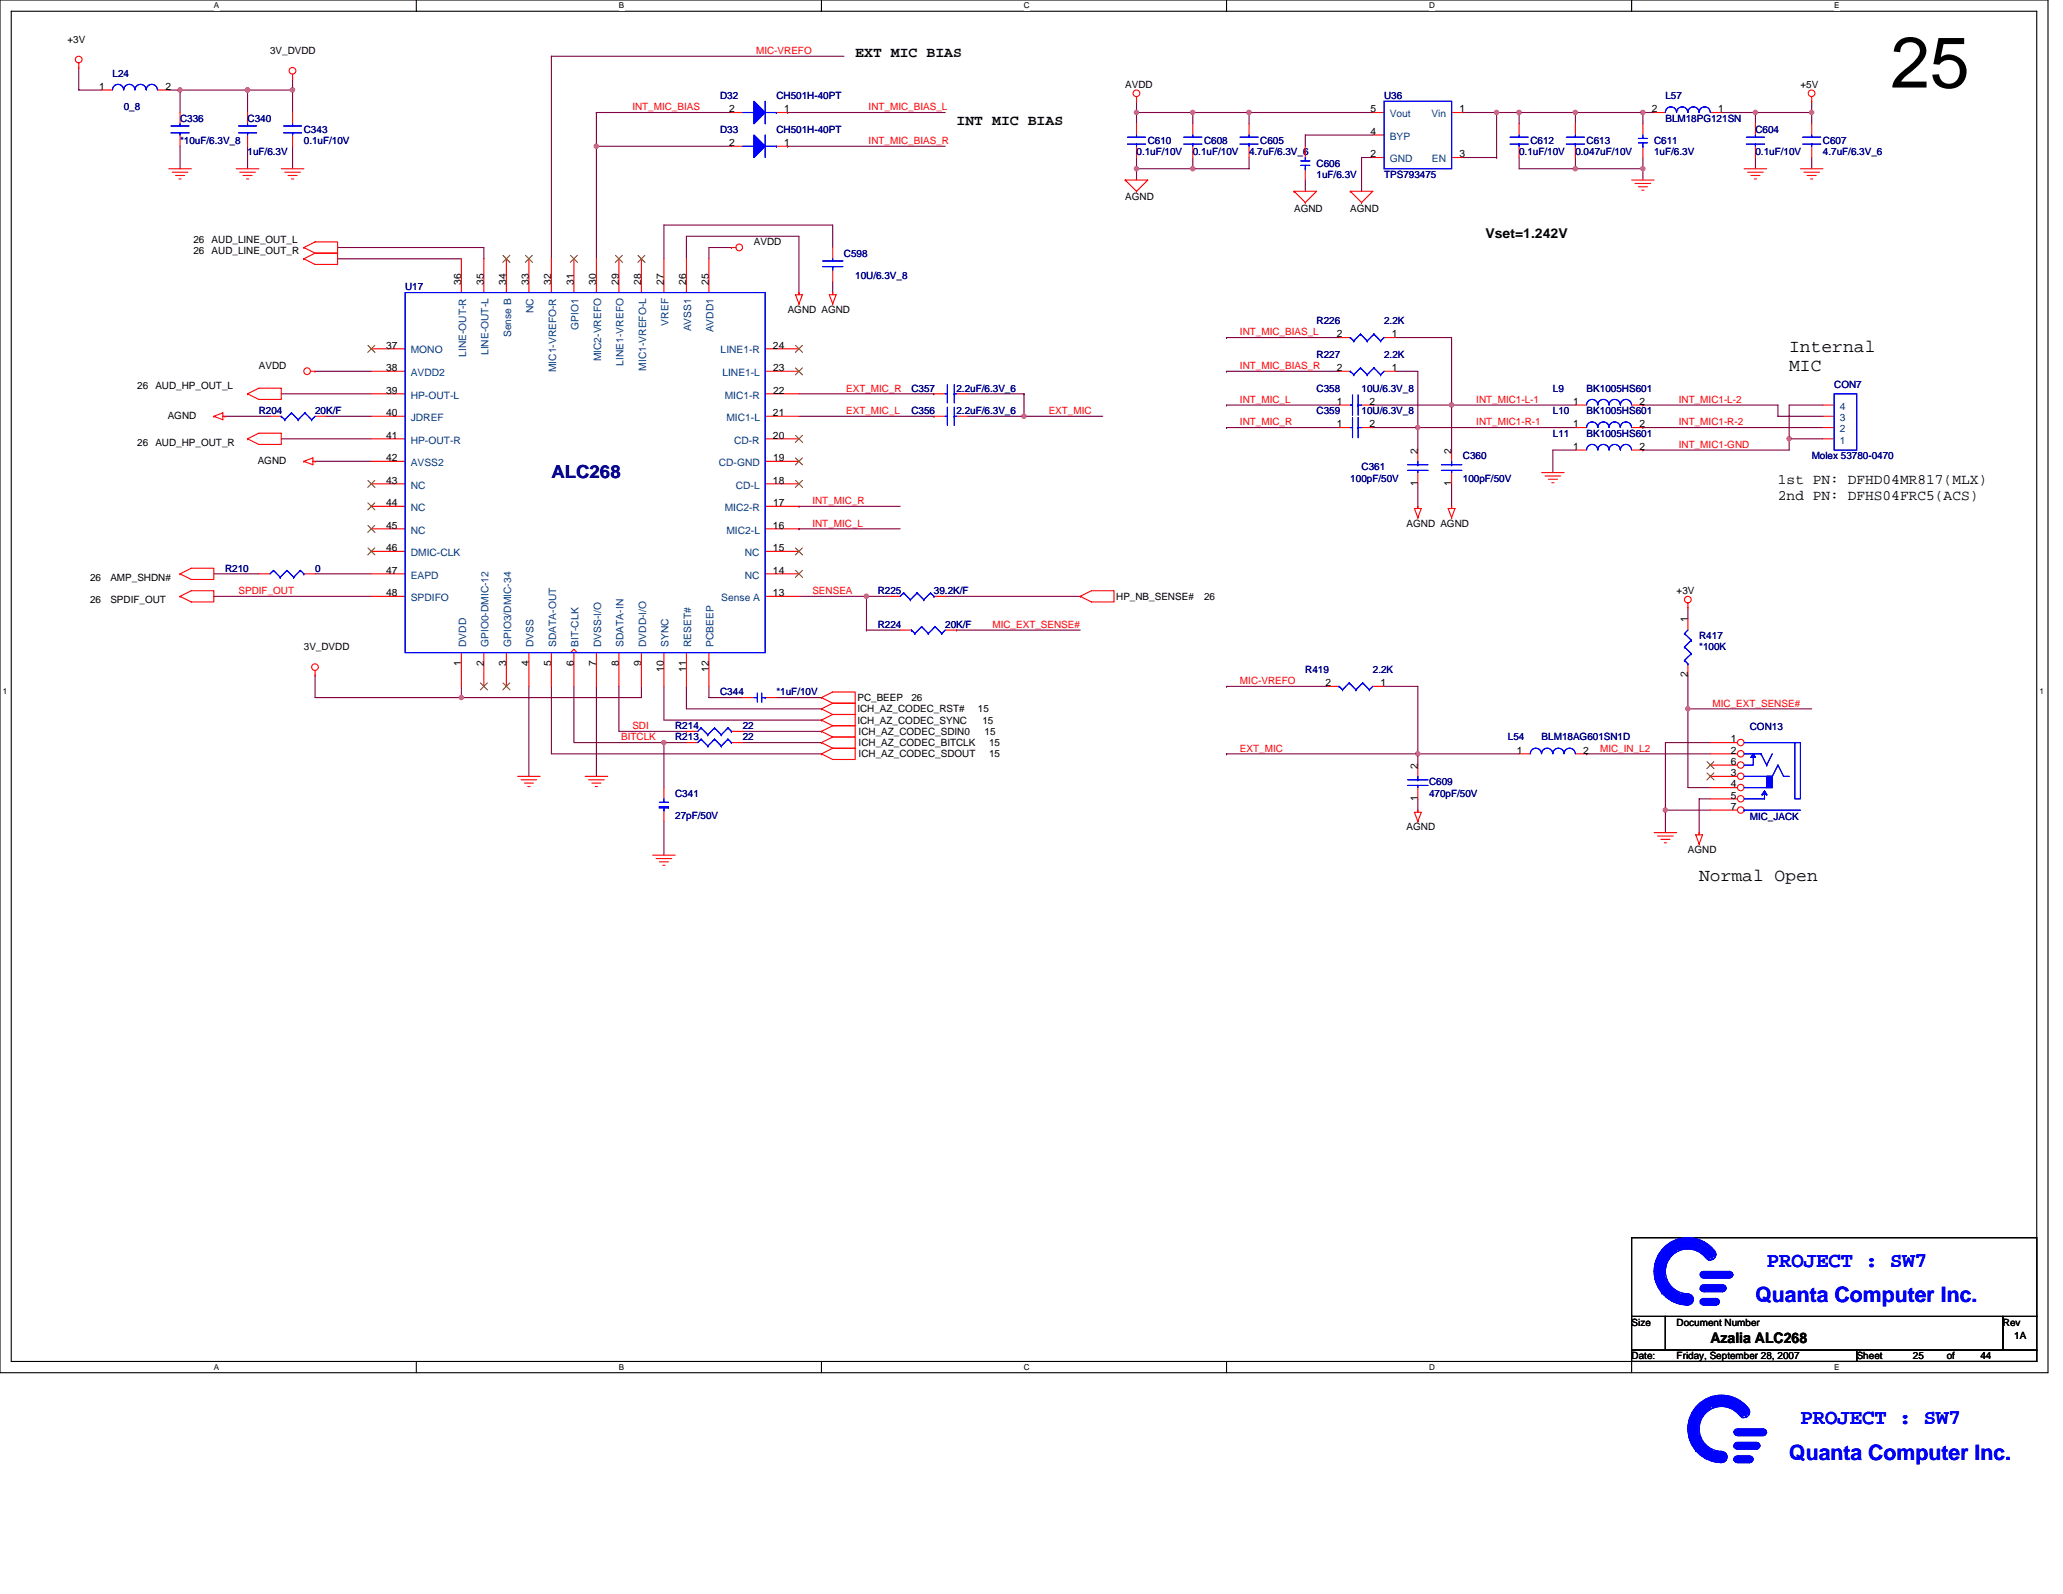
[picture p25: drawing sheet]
<svg xmlns="http://www.w3.org/2000/svg" width="279mm" height="216mm" viewBox="0 0 279 216" stroke-linecap="round" stroke-linejoin="round" font-family="sans-serif">
<defs><g id="words">
<text font-size="9.7" x="256" y="11.9">25</text>
<g font-size="2.9" fill="#00f">
<text x="239.3" y="171.6">PROJECT : SW7</text>
<text x="237.7" y="176.4">Quanta Computer Inc.</text>
<text x="242.3" y="197.7">Quanta Computer Inc.</text>
<text x="243.8" y="192.9">PROJECT : SW7</text>
</g>
<g font-size="2.4">
<text x="242.3" y="47.6">Internal</text>
<text x="242.3" y="50.2">MIC</text>
<text x="230.1" y="119.3">Normal Open</text>
</g>
<text font-size="2.4" fill="#000080" x="74.7" y="64.7">ALC268</text>
<g font-size="2">
<text x="115.8" y="7.7">EXT MIC BIAS</text>
<text x="129.5" y="16.9">INT MIC BIAS</text>
<text x="240.8" y="65.6">1st PN: DFHD04MR817(MLX)</text>
<text x="240.8" y="67.7">2nd PN: DFHS04FRC5(ACS)</text>
<text x="231.6" y="182">Azalia ALC268</text>
</g>
<text font-size="1.8" x="201.2" y="32.2">Vset=1.242V</text>
<g font-size="1.4">
<text x="9.1" y="5.8">+3V</text>
<text x="36.6" y="7.3">3V_DVDD</text>
<text x="152.4" y="11.9">AVDD</text>
<text x="243.8" y="11.9">+5V</text>
<text x="13.4" y="12.2">1</text>
<text x="22.4" y="12.2">2</text>
<text x="98.8" y="15.2">2</text>
<text x="106.2" y="15.2">1</text>
<text x="185.6" y="15.2">5</text>
<text x="197.7" y="15.2">1</text>
<text x="223.7" y="15.2">2</text>
<text x="232.7" y="15.2">1</text>
<text x="98.8" y="19.8">2</text>
<text x="106.2" y="19.8">1</text>
<text x="185.6" y="18.3">4</text>
<text x="185.6" y="21.3">2</text>
<text x="197.7" y="21.3">3</text>
<text x="152.4" y="27.1">AGND</text>
<text x="175.3" y="28.7">AGND</text>
<text x="182.9" y="28.7">AGND</text>
<text x="26.2" y="32.9">26</text>
<text x="26.2" y="34.5">26</text>
<text x="28.7" y="32.9">AUD_LINE_OUT_L</text>
<text x="28.7" y="34.5">AUD_LINE_OUT_R</text>
<text x="102.1" y="33.2">AVDD</text>
<text x="62.5" y="38.6" transform="rotate(-90 62.5 38.6)">36</text>
<text x="65.5" y="38.6" transform="rotate(-90 65.5 38.6)">35</text>
<text x="68.6" y="38.6" transform="rotate(-90 68.6 38.6)">34</text>
<text x="71.6" y="38.6" transform="rotate(-90 71.6 38.6)">33</text>
<text x="74.7" y="38.6" transform="rotate(-90 74.7 38.6)">32</text>
<text x="77.7" y="38.6" transform="rotate(-90 77.7 38.6)">31</text>
<text x="80.8" y="38.6" transform="rotate(-90 80.8 38.6)">30</text>
<text x="83.8" y="38.6" transform="rotate(-90 83.8 38.6)">29</text>
<text x="86.8" y="38.6" transform="rotate(-90 86.8 38.6)">28</text>
<text x="89.9" y="38.6" transform="rotate(-90 89.9 38.6)">27</text>
<text x="92.9" y="38.6" transform="rotate(-90 92.9 38.6)">26</text>
<text x="96" y="38.6" transform="rotate(-90 96 38.6)">25</text>
<text x="52.3" y="47.2">37</text>
<text x="104.7" y="47.2">24</text>
<text x="106.7" y="42.4">AGND AGND</text>
<text x="181.1" y="45.7">2</text>
<text x="188.5" y="45.7">1</text>
<text x="18.6" y="52.7">26</text>
<text x="21" y="52.7">AUD_HP_OUT_L</text>
<text x="35.1" y="50">AVDD</text>
<text x="52.3" y="50.3">38</text>
<text x="52.3" y="53.3">39</text>
<text x="104.7" y="50.3">23</text>
<text x="104.7" y="53.3">22</text>
<text x="181.1" y="50.3">2</text>
<text x="188.5" y="50.3">1</text>
<text x="22.7" y="56.7">AGND</text>
<text x="52.3" y="56.4">40</text>
<text x="52.3" y="59.4">41</text>
<text x="104.7" y="59.4">20</text>
<text x="104.7" y="56.4">21</text>
<text x="181.1" y="57.9">1</text>
<text x="181.1" y="54.8">1</text>
<text x="185.5" y="57.9">2</text>
<text x="185.5" y="54.8">2</text>
<text x="213.1" y="57.9">1</text>
<text x="213.1" y="54.8">1</text>
<text x="222" y="57.9">2</text>
<text x="222" y="54.8">2</text>
<text x="18.6" y="60.4">26</text>
<text x="21" y="60.4">AUD_HP_OUT_R</text>
<text x="34.9" y="62.8">AGND</text>
<text x="52.3" y="62.5">42</text>
<text x="52.3" y="65.5">43</text>
<text x="104.7" y="65.5">18</text>
<text x="104.7" y="62.5">19</text>
<text x="192" y="65.8" transform="rotate(-90 192 65.8)">1</text>
<text x="192" y="61.4" transform="rotate(-90 192 61.4)">2</text>
<text x="196.6" y="65.8" transform="rotate(-90 196.6 65.8)">1</text>
<text x="196.6" y="61.4" transform="rotate(-90 196.6 61.4)">2</text>
<text x="213.1" y="60.9">1</text>
<text x="222" y="60.9">2</text>
<text x="52.3" y="68.6">44</text>
<text x="52.3" y="71.6">45</text>
<text x="104.7" y="71.6">16</text>
<text x="104.7" y="68.6">17</text>
<text x="190.5" y="71.3">AGND AGND</text>
<text x="52.3" y="74.7">46</text>
<text x="52.3" y="77.7">47</text>
<text x="104.7" y="77.7">14</text>
<text x="104.7" y="74.7">15</text>
<text x="12.2" y="78.7">26</text>
<text x="12.2" y="81.7">26</text>
<text x="14.9" y="78.7">AMP_SHDN#</text>
<text x="14.9" y="81.7">SPDIF_OUT</text>
<text x="52.3" y="80.8">48</text>
<text x="104.7" y="80.8">13</text>
<text x="151.2" y="81.2">HP_NB_SENSE#</text>
<text x="163.1" y="81.2">26</text>
<text x="227.1" y="80.5">+3V</text>
<text x="41.1" y="88.1">3V_DVDD</text>
<text x="228.6" y="84.3" transform="rotate(-90 228.6 84.3)">1</text>
<text x="62.5" y="90.2" transform="rotate(-90 62.5 90.2)">1</text>
<text x="65.5" y="90.2" transform="rotate(-90 65.5 90.2)">2</text>
<text x="68.6" y="90.2" transform="rotate(-90 68.6 90.2)">3</text>
<text x="71.6" y="90.2" transform="rotate(-90 71.6 90.2)">4</text>
<text x="74.7" y="90.2" transform="rotate(-90 74.7 90.2)">5</text>
<text x="77.7" y="90.2" transform="rotate(-90 77.7 90.2)">6</text>
<text x="80.8" y="90.2" transform="rotate(-90 80.8 90.2)">7</text>
<text x="83.8" y="90.2" transform="rotate(-90 83.8 90.2)">8</text>
<text x="86.8" y="90.2" transform="rotate(-90 86.8 90.2)">9</text>
<text x="89.9" y="91" transform="rotate(-90 89.9 91)">10</text>
<text x="92.9" y="91" transform="rotate(-90 92.9 91)">11</text>
<text x="96" y="91" transform="rotate(-90 96 91)">12</text>
<text x="116.1" y="95">PC_BEEP</text>
<text x="123.4" y="95">26</text>
<text x="179.5" y="92.9">2</text>
<text x="187" y="92.9">1</text>
<text x="228.6" y="91.8" transform="rotate(-90 228.6 91.8)">2</text>
<text x="116.1" y="96.5">ICH_AZ_CODEC_RST#</text>
<text x="116.1" y="98">ICH_AZ_CODEC_SYNC</text>
<text x="116.3" y="101">ICH_AZ_CODEC_BITCLK</text>
<text x="116.3" y="99.5">ICH_AZ_CODEC_SDIN0</text>
<text x="132.4" y="96.5">15</text>
<text x="133.1" y="98">15</text>
<text x="133.3" y="99.5">15</text>
<text x="134" y="101">15</text>
<text x="234.4" y="100.6">1</text>
<text x="116.3" y="102.6">ICH_AZ_CODEC_SDOUT</text>
<text x="134" y="102.6">15</text>
<text x="192" y="104.1" transform="rotate(-90 192 104.1)">2</text>
<text x="205.4" y="102.1">1</text>
<text x="214.4" y="102.1">2</text>
<text x="234.4" y="102.1">2</text>
<text x="234.4" y="103.6">6</text>
<text x="234.4" y="105.1">3</text>
<text x="234.4" y="106.7">4</text>
<text x="190.5" y="112.5">AGND</text>
<text x="192" y="108.5" transform="rotate(-90 192 108.5)">1</text>
<text x="234.4" y="108.2">5</text>
<text x="234.4" y="109.7">7</text>
<text x="228.6" y="115.5">AGND</text>
<text x="221" y="179.5">Size</text>
<text x="227.1" y="179.5">Document Number</text>
<text x="271.3" y="179.5">Rev</text>
<text x="221" y="184.1">Date:</text>
<text x="227.1" y="184.1">Friday, September 28, 2007</text>
<text x="251.5" y="184.1">Sheet</text>
<text x="259.1" y="184.1">25</text>
<text x="263.7" y="184.1">of</text>
<text x="268.2" y="184.1">44</text>
<text x="272.8" y="181.4">1A</text>
</g>
<g font-size="1.4" fill="#000080">
<text x="15.2" y="10.4">L24</text>
<text x="16.8" y="14.9">0_8</text>
<text x="24.4" y="16.5">C336</text>
<text x="33.5" y="16.5">C340</text>
<text x="41.1" y="18">C343</text>
<text x="97.5" y="18">D33</text>
<text x="97.5" y="13.4">D32</text>
<text x="105.2" y="18">CH501H-40PT</text>
<text x="105.2" y="13.4">CH501H-40PT</text>
<text x="187.5" y="13.4">U36</text>
<text x="225.6" y="13.4">L57</text>
<text x="225.6" y="16.5">BLM18PG121SN</text>
<text x="237.7" y="18">C604</text>
<text x="24.4" y="19.5">*10uF/6.3V_8</text>
<text x="33.5" y="21">1uF/6.3V</text>
<text x="41.1" y="19.5">0.1uF/10V</text>
<text x="153.9" y="21">0.1uF/10V</text>
<text x="155.4" y="19.5">C610</text>
<text x="161.5" y="21">0.1uF/10V</text>
<text x="163.1" y="19.5">C608</text>
<text x="169.2" y="21">4.7uF/6.3V_6</text>
<text x="170.7" y="19.5">C605</text>
<text x="178.3" y="22.6">C606</text>
<text x="205.7" y="21">0.1uF/10V</text>
<text x="207.3" y="19.5">C612</text>
<text x="213.4" y="21">0.047uF/10V</text>
<text x="214.9" y="19.5">C613</text>
<text x="224" y="19.5">C611</text>
<text x="224" y="21">1uF/6.3V</text>
<text x="237.7" y="21">0.1uF/10V</text>
<text x="246.9" y="19.5">C607</text>
<text x="246.9" y="21">4.7uF/6.3V_6</text>
<text x="178.3" y="24.1">1uF/6.3V</text>
<text x="187.5" y="24.1">TPS793475</text>
<text x="114.3" y="34.8">C598</text>
<text x="54.9" y="39.3">U17</text>
<text x="115.8" y="37.8">10U/6.3V_8</text>
<text x="178.3" y="43.9">R226</text>
<text x="187.5" y="43.9">2.2K</text>
<text x="123.4" y="53">C357</text>
<text x="129.5" y="53">2.2uF/6.3V_6</text>
<text x="178.3" y="53">C358</text>
<text x="178.3" y="48.5">R227</text>
<text x="184.4" y="53">10U/6.3V_8</text>
<text x="187.5" y="48.5">2.2K</text>
<text x="210.3" y="53">L9</text>
<text x="214.9" y="53">BK1005HS601</text>
<text x="248.4" y="52.6">CON7</text>
<text x="35.1" y="56.1">R204</text>
<text x="42.7" y="56.1">20K/F</text>
<text x="123.4" y="56.1">C356</text>
<text x="129.5" y="56.1">2.2uF/6.3V_6</text>
<text x="178.3" y="56.1">C359</text>
<text x="184.4" y="56.1">10U/6.3V_8</text>
<text x="210.3" y="59.1">L11</text>
<text x="210.3" y="56.1">L10</text>
<text x="214.9" y="59.1">BK1005HS601</text>
<text x="214.9" y="56.1">BK1005HS601</text>
<text x="182.9" y="65.2">100pF/50V</text>
<text x="184.4" y="63.7">C361</text>
<text x="198.1" y="62.2">C360</text>
<text x="198.1" y="65.2">100pF/50V</text>
<text x="245.4" y="62.2">Molex 53780-0470</text>
<text x="30.5" y="77.4">R210</text>
<text x="42.7" y="77.4">0</text>
<text x="118.9" y="80.5">R225</text>
<text x="126.5" y="80.5">39.2K/F</text>
<text x="118.9" y="85">R224</text>
<text x="128" y="85">20K/F</text>
<text x="230.1" y="86.6">R417</text>
<text x="230.1" y="88.1">*100K</text>
<text x="97.5" y="94.2">C344</text>
<text x="105.2" y="94.2">*1uF/10V</text>
<text x="176.8" y="91.1">R419</text>
<text x="185.9" y="91.1">2.2K</text>
<text x="91.4" y="100.3">R213</text>
<text x="91.4" y="98.8">R214</text>
<text x="100.6" y="100.3">22</text>
<text x="100.6" y="98.8">22</text>
<text x="204.2" y="100.3">L54</text>
<text x="208.8" y="100.3">BLM18AG601SN1D</text>
<text x="237" y="98.9">CON13</text>
<text x="91.4" y="107.9">C341</text>
<text x="193.5" y="106.4">C609</text>
<text x="193.5" y="107.9">470pF/50V</text>
<text x="91.4" y="111">27pF/50V</text>
<text x="237" y="111.1">MIC_JACK</text>
</g>
<g font-size="1.4" fill="#f00">
<text x="102.4" y="7.3">MIC-VREFO</text>
<text x="85.6" y="14.9">INT_MIC_BIAS</text>
<text x="117.6" y="14.9">INT_MIC_BIAS_L</text>
<text x="117.6" y="19.5">INT_MIC_BIAS_R</text>
<text x="167.9" y="45.4">INT_MIC_BIAS_L</text>
<text x="114.6" y="53">EXT_MIC_R</text>
<text x="167.9" y="50">INT_MIC_BIAS_R</text>
<text x="114.6" y="56.1">EXT_MIC_L</text>
<text x="142" y="56.1">EXT_MIC</text>
<text x="167.9" y="54.6">INT_MIC_L</text>
<text x="167.9" y="57.6">INT_MIC_R</text>
<text x="199.9" y="57.6">INT_MIC1-R-1</text>
<text x="199.9" y="54.6">INT_MIC1-L-1</text>
<text x="227.4" y="57.6">INT_MIC1-R-2</text>
<text x="227.4" y="54.6">INT_MIC1-L-2</text>
<text x="227.4" y="60.7">INT_MIC1-GND</text>
<text x="110" y="68.3">INT_MIC_R</text>
<text x="110" y="71.3">INT_MIC_L</text>
<text x="32.3" y="80.5">SPDIF_OUT</text>
<text x="110" y="80.5">SENSEA</text>
<text x="134.4" y="85">MIC_EXT_SENSE#</text>
<text x="167.9" y="92.7">MIC-VREFO</text>
<text x="231.9" y="95.7">MIC_EXT_SENSE#</text>
<text x="84.1" y="100.3">BITCLK</text>
<text x="85.6" y="98.8">SDI</text>
<text x="167.9" y="101.8">EXT_MIC</text>
<text x="216.7" y="101.8">MIC_IN_L2</text>
</g>
<g font-size="1.4" fill="#004080">
<text x="188.2" y="15.9">Vout</text>
<text x="193.9" y="15.9">Vin</text>
<text x="188.2" y="18.9">BYP</text>
<text x="188.2" y="22">GND</text>
<text x="193.9" y="22">EN</text>
<text x="55.6" y="47.9">MONO</text>
<text x="69.2" y="45.7" transform="rotate(-90 69.2 45.7)">Sense B</text>
<text x="72.3" y="42.4" transform="rotate(-90 72.3 42.4)">NC</text>
<text x="78.4" y="44.6" transform="rotate(-90 78.4 44.6)">GPIO1</text>
<text x="90.6" y="44.1" transform="rotate(-90 90.6 44.1)">VREF</text>
<text x="93.6" y="44.9" transform="rotate(-90 93.6 44.9)">AVSS1</text>
<text x="96.6" y="45" transform="rotate(-90 96.6 45)">AVDD1</text>
<text x="97.6" y="47.9">LINE1-R</text>
<text x="55.6" y="50.9">AVDD2</text>
<text x="55.6" y="54">HP-OUT-L</text>
<text x="63.1" y="48.3" transform="rotate(-90 63.1 48.3)">LINE-OUT-R</text>
<text x="66.2" y="48.1" transform="rotate(-90 66.2 48.1)">LINE-OUT-L</text>
<text x="75.3" y="50.4" transform="rotate(-90 75.3 50.4)">MIC1-VREFO-R</text>
<text x="81.4" y="49" transform="rotate(-90 81.4 49)">MIC2-VREFO</text>
<text x="84.5" y="49.5" transform="rotate(-90 84.5 49.5)">LINE1-VREFO</text>
<text x="87.5" y="50.2" transform="rotate(-90 87.5 50.2)">MIC1-VREFO-L</text>
<text x="97.8" y="50.9">LINE1-L</text>
<text x="98.1" y="54">MIC1-R</text>
<text x="55.6" y="57">JDREF</text>
<text x="98.4" y="57">MIC1-L</text>
<text x="249.2" y="58.5">2</text>
<text x="249.2" y="57">3</text>
<text x="249.2" y="55.5">4</text>
<text x="55.6" y="60.1">HP-OUT-R</text>
<text x="55.6" y="63.1">AVSS2</text>
<text x="97.3" y="63.1">CD-GND</text>
<text x="99.4" y="60.1">CD-R</text>
<text x="249.2" y="60.1">1</text>
<text x="55.6" y="66.2">NC</text>
<text x="55.6" y="69.2">NC</text>
<text x="98.1" y="69.2">MIC2-R</text>
<text x="99.7" y="66.2">CD-L</text>
<text x="55.6" y="72.3">NC</text>
<text x="55.6" y="75.3">DMIC-CLK</text>
<text x="98.4" y="72.3">MIC2-L</text>
<text x="100.9" y="75.3">NC</text>
<text x="55.6" y="78.4">EAPD</text>
<text x="55.6" y="81.4">SPDIFO</text>
<text x="97.7" y="81.4">Sense A</text>
<text x="100.9" y="78.4">NC</text>
<text x="63.1" y="87.6" transform="rotate(-90 63.1 87.6)">DVDD</text>
<text x="66.2" y="87.6" transform="rotate(-90 66.2 87.6)">GPIO0-DMIC-12</text>
<text x="69.2" y="87.6" transform="rotate(-90 69.2 87.6)">GPIO3/DMIC-34</text>
<text x="72.3" y="87.6" transform="rotate(-90 72.3 87.6)">DVSS</text>
<text x="75.3" y="87.6" transform="rotate(-90 75.3 87.6)">SDATA-OUT</text>
<text x="78.4" y="87.6" transform="rotate(-90 78.4 87.6)">BIT-CLK</text>
<text x="81.4" y="87.6" transform="rotate(-90 81.4 87.6)">DVSS-I/O</text>
<text x="84.5" y="87.6" transform="rotate(-90 84.5 87.6)">SDATA-IN</text>
<text x="87.5" y="87.6" transform="rotate(-90 87.5 87.6)">DVDD-I/O</text>
<text x="90.6" y="87.6" transform="rotate(-90 90.6 87.6)">SYNC</text>
<text x="93.6" y="87.6" transform="rotate(-90 93.6 87.6)">RESET#</text>
<text x="96.6" y="87.6" transform="rotate(-90 96.6 87.6)">PCBEEP</text>
</g>
<g font-size="1.1">
<text x="29" y="1.1">A</text>
<text x="83.8" y="1.1">B</text>
<text x="138.7" y="1.1">C</text>
<text x="193.5" y="1.1">D</text>
<text x="248.4" y="1.1">E</text>
<text x=".4" y="94">1</text>
<text x="276.2" y="94">1</text>
<text x="29" y="185.5">A</text>
<text x="83.8" y="185.5">B</text>
<text x="138.7" y="185.5">C</text>
<text x="193.5" y="185.5">D</text>
<text x="248.4" y="185.5">E</text>
</g>
</g></defs>
<path d="M0 0h277.4v185.9h-277.4zM1.5 1.5h274.3v182.9h-274.3z" fill="none" stroke="#000" stroke-width=".15"/>
<g fill="#fff">
<path d="M29 .1h.7v1.3h-.7z"/>
<path d="M29 184.6h.7v1.2h-.7z"/>
</g>
<path d="M56.4 0v1.5M56.4 184.4v1.5" fill="none" stroke="#000" stroke-width=".15"/>
<g fill="#fff">
<path d="M83.8 .1h.7v1.3h-.7z"/>
<path d="M83.8 184.6h.7v1.2h-.7z"/>
</g>
<path d="M111.3 0v1.5M111.3 184.4v1.5" fill="none" stroke="#000" stroke-width=".15"/>
<g fill="#fff">
<path d="M138.7 .1h.8v1.3h-.8z"/>
<path d="M138.7 184.6h.8v1.2h-.8z"/>
</g>
<path d="M166.1 0v1.5M166.1 184.4v1.5" fill="none" stroke="#000" stroke-width=".15"/>
<g fill="#fff">
<path d="M193.5 .1h.8v1.3h-.8z"/>
<path d="M193.5 184.6h.8v1.2h-.8z"/>
</g>
<path d="M221 0v1.5M221 184.4v1.5" fill="none" stroke="#000" stroke-width=".15"/>
<g fill="#fff">
<path d="M248.4 .1h.7v1.3h-.7z"/>
<path d="M248.4 184.6h.7v1.2h-.7z"/>
<path d="M.4 93h.6v1.2h-.6z"/>
<path d="M276.2 93h.6v1.2h-.6z"/>
</g>
<g fill="none" stroke="#800040" stroke-width=".15">
<path d="M10.7 9.1v3.1h3M22.9 12.2h1.5M24.4 19.8v3.1M24.4 12.2h.1M24.4 12.2v3M24.4 12.2h15.2M33.5 19.8v3.1M33.5 12.2v3M33.5 12.2h.1M39.6 19.8v3.1M39.6 10.7v1.5M39.6 12.2v3"/>
<path d="M74.7 7.6h.1M74.7 7.6v27.5M74.7 7.6h39.6M80.8 19.8h.1M80.8 15.2h.1M80.8 15.2v4.6h18.3M80.8 15.2h18.3M80.8 19.8v15.3M106.7 15.2h.1M106.7 19.8h.1M106.7 15.2h21.3M106.7 19.8h21.3"/>
<path d="M153.9 15.2h.1M153.9 13.7v1.5M153.9 15.2v1.6M153.9 15.2h32M161.5 15.2v1.6M161.5 15.2h.1M169.2 15.2v1.6M169.2 15.2h.1M185.9 18.3h-9.1v1.5M198.1 15.2h4.6M202.7 15.2h3M202.7 15.2v6.1"/>
<path d="M205.7 15.2h.1M205.7 15.2v1.6M205.7 15.2h18.3M213.4 15.2v1.6M213.4 15.2h.1M222.5 15.2h.1M222.5 15.2v1.6M233.2 15.2h4.5M237.7 15.2h.1M237.7 15.2v1.6M237.7 15.2h7.7M245.4 15.2h.1"/>
<path d="M245.4 13.7v1.5M245.4 15.2v1.6M45.7 33.5h19.8v1.6M45.7 35.1h16.8M93 35.1v-3.1h15.2v7.6M99.1 33.5h-3.1v1.6M112.8 38.1v1.5M112.8 33.5v-3h-22.9v4.6M153.9 22.9v1.5M153.9 22.9h.1M153.9 21.3v1.6M153.9 22.9h7.6"/>
<path d="M161.5 21.3v1.6M169.2 21.3v1.6h-7.7M176.8 24.4v1.5M185.9 21.3h-1.5v4.6M198.1 21.3h4.6M202.7 21.3h.1M205.7 21.3v1.6h7.7M213.4 22.9h.1M213.4 21.3v1.6M213.4 22.9h9.1M222.5 22.9v1.5M222.5 21.3v1.6"/>
<path d="M237.7 21.3v1.6M245.4 21.3v1.6M30.5 56.4h6.1M38.1 59.4h12.2M38.1 53.3h12.2M42.7 50.3h7.6M44.2 56.4h6.1M108.2 53.3h18.3M108.2 56.4h18.3M126.5 53.3h.1M126.5 56.4h.1M131.1 53.3h7.6"/>
<path d="M131.1 56.4h7.6M138.7 56.4h.1M138.7 53.3h.1M138.7 56.4h10.7M138.7 53.3v3.1M166.1 50.3h.1M166.1 45.7h.1M166.1 54.9h.1M166.1 57.9h.1M166.1 50.3h15.3M166.1 45.7h15.3M166.1 57.9h15.3"/>
<path d="M166.1 54.9h15.3M185.9 57.9h6.1M185.9 54.9h10.7M189 50.3h3v7.6M189 45.7h7.6v9.2M192 57.9h.1M192 57.9v3.1M192 57.9h21.4M196.6 54.9h.1M196.6 54.9v6.1M196.6 54.9h16.8M222.5 57.9h.1"/>
<path d="M222.5 54.9h.1M222.5 54.9h18.3v1.5h6.1M222.5 57.9h24.4M242.3 59.4h.1M242.3 59.4h4.6M242.3 59.4v1.6h-19.8M246.9 54.9h-4.6v4.5M29 77.7h6.1M42.7 62.5h7.6M42.7 77.7h7.6M108.2 68.6h.1M108.2 71.6h.1"/>
<path d="M108.2 68.6h13.7M108.2 71.6h13.7M192 65.5v3.1M196.6 65.5v3.1M213.4 61h-3.1v3M222.5 61h.1M29 80.8h.1M29 80.8h21.3M42.7 91.4v3.1h19.8M62.5 93v1.5M62.5 94.5h.1M71.6 93v12.2"/>
<path d="M74.7 93v9.1h36.6M77.7 93v7.6h12.2M80.8 93v12.2M83.8 93v6.1h9.2M86.9 93v1.5h-24.4M89.9 93v4.5h21.4M93 93v3h18.3M93 99.1h.1M96 93v1.5h4.6M100.6 99.1h10.7M105.2 94.5h6.1M108.2 80.8h9.1"/>
<path d="M117.3 80.8h.1M117.3 85.3h.1M117.3 85.3h4.6M117.3 80.8h3.1M117.3 80.8v4.5M128 80.8h18.3M129.5 85.3h.1M129.5 85.3h16.8M166.1 93h.1M166.1 93h13.7M187.5 93h4.5v9.1M228.6 82.3v1.5"/>
<path d="M228.6 91.4v4.6M228.6 96v10.7h3M228.6 96h.1M228.6 96h16.8M89.9 100.6h.1M89.9 111.3v4.5M89.9 100.6h3.1M89.9 100.6v6.1M100.6 100.6h10.7M166.1 102.1h.1M166.1 102.1h39.6M192 102.1h.1"/>
<path d="M192 108.2v1.5M192 102.1v1.5M214.9 102.1h.1M214.9 102.1h16.7M225.6 109.7h.1M225.6 109.7v3.1M225.6 109.7h6M231.6 100.6h-6v9.1M231.6 108.2h-1.5v4.6"/>
</g>
<g fill="#f0f" stroke="#f0f" stroke-width=".15">
<circle cx="222.5" cy="15.2" r=".29"/>
<circle cx="205.7" cy="15.2" r=".29"/>
<circle cx="245.4" cy="15.2" r=".29"/>
<circle cx="237.7" cy="15.2" r=".29"/>
<circle cx="153.9" cy="15.2" r=".29"/>
<circle cx="39.6" cy="12.2" r=".29"/>
<circle cx="33.5" cy="12.2" r=".29"/>
<circle cx="24.4" cy="12.2" r=".29"/>
<circle cx="222.5" cy="22.8" r=".29"/>
<circle cx="213.3" cy="22.8" r=".29"/>
<circle cx="62.5" cy="94.5" r=".29"/>
<circle cx="161.5" cy="22.8" r=".29"/>
<circle cx="153.9" cy="22.8" r=".29"/>
<circle cx="80.8" cy="19.8" r=".29"/>
<circle cx="161.5" cy="15.2" r=".29"/>
<circle cx="192" cy="57.9" r=".29"/>
<circle cx="196.6" cy="54.9" r=".29"/>
<circle cx="242.3" cy="59.4" r=".29"/>
<circle cx="192" cy="102.1" r=".29"/>
<circle cx="89.9" cy="100.6" r=".29"/>
<circle cx="117.3" cy="80.8" r=".29"/>
<circle cx="138.7" cy="56.4" r=".29"/>
<circle cx="213.3" cy="15.2" r=".29"/>
<circle cx="202.7" cy="15.2" r=".29"/>
<circle cx="169.2" cy="15.2" r=".29"/>
<circle cx="225.5" cy="109.7" r=".29"/>
<circle cx="228.6" cy="96" r=".29"/>
</g>
<g fill="none" stroke="#f00" stroke-width=".15">
<path d="M10.7 9.1h.1M10.7 8.5v.6M13.7 12.2h1.5M21.3 12.2h1.6M33.5 15.2v1.6M33.5 18.3v1.5M39.6 10.7h.1M39.6 10.1v.6M39.6 15.2v1.6M39.6 18.3v1.5M99.1 19.8h1.5M99.1 15.2h1.5"/>
<path d="M105.2 19.8h1.5M105.2 15.2h1.5M153.9 13.7h.1M153.9 13.1v.6M153.9 16.8v1.5M153.9 19.8v1.5M161.5 16.8v1.5M161.5 19.8v1.5M169.2 16.8v1.5M169.2 19.8v1.5M176.8 19.8v1.5M224 15.2h1.6"/>
<path d="M231.6 15.2h1.6M237.7 16.8v1.5M237.7 19.8v1.5M245.4 13.7h.1M245.4 13.1v.6M245.4 16.8v1.5M245.4 19.8v1.5M22.9 22.9h3M23.3 23.3h2.1M23.8 23.8h1.2M24.2 24.2h.3M32 22.9h3.1"/>
<path d="M32.5 23.3h2.1M32.9 23.8h1.2M33.4 24.2h.3M38.1 22.9h3M38.6 23.3h2.1M39 23.8h1.2M39.5 24.2h.3M41.1 33.5l1.6-.7h3v1.5h-3M41.1 33.5h.1M41.1 35.1h.1M41.1 33.5l1.6 .8M42.7 34.3h3v1.5h-3l-1.6-.7"/>
<path d="M42.7 34.3l-1.6 .8M62.5 35.1v4.5M65.5 35.1v4.5M68.6 35.1v4.5M71.6 35.1v4.5M74.7 35.1v4.5M77.7 35.1v4.5M80.8 35.1v4.5M83.8 35.1v4.5M86.9 35.1v4.5M89.9 35.1v4.5M93 35.1v4.5"/>
<path d="M96 35.1v4.5M99.1 33.5h.1M99.1 33.5h.6M107.7 39.9h1l-.5 1.2zM108.2 39.6h.1M108.2 39.6v.3M112.3 39.9h.9l-.4 1.2zM112.8 39.6h.1M112.8 39.6v.3M152.4 24.4h3l-1.5 1.5M152.4 24.4h.1M152.4 24.4l1.5 1.5"/>
<path d="M153.9 25.9h.1M175.3 25.9h3l-1.5 1.5M175.3 25.9h.1M175.3 25.9l1.5 1.5M176.8 27.4h.1M176.8 22.9v1.5M182.9 25.9h3l-1.5 1.5M182.9 25.9h.1M182.9 25.9l1.5 1.5M184.4 27.4h.1M221 24.4h3M221.4 24.8h2.2"/>
<path d="M221.9 25.3h1.2M222.4 25.8h.3M236.2 22.9h3.1M236.7 23.3h2.1M237.1 23.8h1.3M237.6 24.2h.3M243.8 22.9h3.1M244.3 23.3h2.1M244.8 23.8h1.2M245.2 24.2h.3M29 56.4l1.2-.5v1zM29 56.4h.1"/>
<path d="M30.2 56.4h.3M30.5 56.4h.1M33.5 53.3l1.6-.7h3v1.5h-3zM33.5 53.3h.1M33.5 59.4l1.6-.7h3v1.5h-3zM33.5 59.4h.1M42.1 50.3h.6M42.7 50.3h.1M50.3 56.4h4.6M50.3 50.3h4.6M50.3 59.4h4.6M50.3 53.3h4.6"/>
<path d="M50.3 47.2h4.6M103.6 56.4h4.6M103.6 50.3h4.6M103.6 59.4h4.6M103.6 53.3h4.6M103.6 47.2h4.6M108.2 41.1h.1M112.8 41.1h.1M181.4 57.9h1.5M184.4 57.9h1.5M213.4 57.9h1.5M221 57.9h1.5"/>
<path d="M246.9 56.4h1.5M246.9 57.9h1.5M246.9 59.4h1.5M246.9 54.9h1.5M24.4 77.7l1.5-.7h3.1v1.5h-3.1zM24.4 77.7h.1M35.1 77.7h1.5M41.1 62.5l1.3-.5v.9zM41.1 62.5h.1M41.1 77.7h1.6M42.4 62.5h.3M42.7 62.5h.1"/>
<path d="M50.3 62.5h4.6M50.3 77.7h4.6M50.3 74.7h4.6M50.3 71.6h4.6M50.3 68.6h4.6M50.3 65.5h4.6M103.6 62.5h4.6M103.6 77.7h4.6M103.6 74.7h4.6M103.6 71.6h4.6M103.6 68.6h4.6M103.6 65.5h4.6"/>
<path d="M191.6 68.9h.9l-.5 1.2zM192 70.1h.1M192 68.6h.1M192 68.6v.3M196.1 68.9h1l-.5 1.2zM196.6 70.1h.1M196.6 68.6h.1M196.6 68.6v.3M208.8 64h3M209.3 64.5h2.1M209.7 64.9h1.2M210.2 65.4h.3"/>
<path d="M213.4 61h1.5M221 61h1.5M24.4 80.8l1.5-.8h3.1v1.5h-3.1zM24.4 80.8h.1M42.7 91.4h.1M42.7 90.8v.6M50.3 80.8h4.6M62.5 88.4v4.6M65.5 88.4v4.6M68.6 88.4v4.6M71.6 88.4v4.6M74.7 88.4v4.6"/>
<path d="M77.3 88.4l.4-.5 .5 .5M77.7 88.4v4.6M80.8 88.4v4.6M83.8 88.4v4.6M86.9 88.4v4.6M89.9 88.4v4.6M93 88.4v4.6M96 88.4v4.6M103.6 80.8h4.6M111.3 96h.1M111.3 97.5h.1M111.3 99.1h.1"/>
<path d="M111.3 94.5l1.5-.8h3v1.5h-3M111.3 94.5h.1M111.3 96l1.5 .8M111.3 97.5l1.5 .8M111.3 99.1l1.5 .7M111.3 94.5l1.5 .7M112.8 95.2h3v1.6h-3M112.8 99.8h3v1.5h-3M112.8 96.8h3v1.5h-3M112.8 98.3h3v1.5h-3M112.8 95.2l-1.5 .8M112.8 99.8l-1.5 .8"/>
<path d="M112.8 96.8l-1.5 .7M112.8 98.3l-1.5 .8M120.4 80.8h1.5M126.5 80.8h1.5M146.3 80.8l1.5-.8h3.1v1.5h-3.1zM146.3 80.8h.1M228.6 82.3h.1M228.6 81.7v.6M228.6 83.8v1.5M228.6 89.9v1.5M70.1 105.2h3.1M70.6 105.6h2.1"/>
<path d="M71 106.1h1.2M71.5 106.5h.3M79.2 105.2h3.1M79.7 105.6h2.1M80.2 106.1h1.2M80.6 106.5h.3M88.4 115.8h3M88.9 116.3h2.1M89.3 116.7h1.2M89.8 117.2h.3M89.9 106.7v1.5M89.9 109.7v1.6"/>
<path d="M93 100.6h1.5M99.1 100.6h1.5M111.3 100.6h.1M111.3 102.1h.1M111.3 100.6l1.5 .7M112.8 101.3h3v1.6h-3l-1.5-.8M112.8 101.3l-1.5 .8M191.6 110h.9l-.5 1.3zM192 111.3h.1M192 109.7h.1M192 103.6v1.6M192 106.7v1.5"/>
<path d="M192 109.7v.3M224 112.8h3.1M224.5 113.2h2.1M224.9 113.7h1.3M225.4 114.2h.3M229.7 113.1h.9l-.5 1.2zM230.1 114.3h.1M230.1 112.8h.1M230.1 112.8v.3"/>
<circle cx="10.7" cy="8.1" r=".45"/>
<circle cx="39.6" cy="9.6" r=".45"/>
<circle cx="153.9" cy="12.6" r=".45"/>
<circle cx="245.4" cy="12.6" r=".45"/>
<circle cx="100.1" cy="33.5" r=".45"/>
<circle cx="41.6" cy="50.3" r=".45"/>
<circle cx="42.7" cy="90.4" r=".45"/>
<circle cx="228.6" cy="81.2" r=".45"/>
</g>
<path d="M221 167.6h54.8v10.7h-54.8zM221 178.3h4.6v4.6h-4.6zM225.6 178.3h45.7v4.6h-45.7zM271.3 178.3h4.5v4.6h-4.5zM221 182.9h30.5v1.5h-30.5zM251.5 182.9h24.3v1.5h-24.3z" fill="none" stroke="#000" stroke-width=".15"/>
<g fill="none" stroke="#00f" stroke-width=".15">
<path d="M15.2 12.2a.75 .75 0 0 1 .8-.8 .75 .75 0 0 1 .7 .8M16.8 12.2a.75 .75 0 0 1 .7-.8 .75 .75 0 0 1 .8 .8 .76 .76 0 0 1 .7-.8 .76 .76 0 0 1 .8 .8 .76 .76 0 0 1 .8-.8 .76 .76 0 0 1 .7 .8M32.3 18h2.5M32.3 17.1h2.5M33.5 16.8v.3M33.5 18h.1M33.5 18v.3M38.4 18h2.5M38.4 17.1h2.5M39.6 16.8v.3M39.6 18h.1M39.6 18v.3"/>
<path d="M100.6 19.8h1.5M100.6 15.2h1.5M103.6 18.3v3M103.6 13.7v3.1M103.6 19.8h1.6M103.6 15.2h1.6M105.2 19.8h.1M105.2 15.2h.1M152.7 19.5h2.5M152.7 18.6h2.5M153.9 18.3v.3M153.9 19.5h.1"/>
<path d="M153.9 19.5v.3M160.3 19.5h2.5M160.3 18.6h2.5M161.5 18.3v.3M161.5 19.5h.1M161.5 19.5v.3M167.9 19.5h2.5M167.9 18.6h2.5M169.2 18.3v.3M169.2 19.5h.1M169.2 19.5v.3M225.6 15.2a.75 .75 0 0 1 .7-.7 .75 .75 0 0 1 .8 .7"/>
<path d="M227.1 15.2a.75 .75 0 0 1 .7-.7 .75 .75 0 0 1 .8 .7M228.6 15.2a.75 .75 0 0 1 .8-.7 .75 .75 0 0 1 .7 .7M230.1 15.2a.75 .75 0 0 1 .8-.7 .75 .75 0 0 1 .7 .7M236.5 19.5h2.5M236.5 18.6h2.5M237.7 18.3v.3M237.7 19.5h.1M237.7 19.5v.3M244.1 19.5h2.5M244.1 18.6h2.5M245.4 18.3v.3M245.4 19.5h.1"/>
<path d="M245.4 19.5v.3M54.9 39.6h48.7v48.8h-48.7zM176.2 21.8h1.2M176.2 22.4h1.2M176.8 21.3v.5M176.8 22.9h.1M176.8 22.4v.5M182.9 57.9h.3M183.2 56.5v2.8M183.9 56.5v2.8M183.9 57.9h.1M183.9 57.9h.5"/>
<path d="M214.9 57.9a.75 .75 0 0 1 .7-.8 .75 .75 0 0 1 .8 .8M216.4 57.9a.75 .75 0 0 1 .8-.8 .75 .75 0 0 1 .7 .8M217.9 57.9a.75 .75 0 0 1 .8-.8 .75 .75 0 0 1 .7 .8M219.5 57.9a.75 .75 0 0 1 .7-.8 .75 .75 0 0 1 .8 .8M248.4 53.3h3.1v7.7h-3.1zM37 77.3h.1M37 77.3l-.4 .4M37 77.3l1 .9M38 78.2h.1M38.9 77.3h.1M38.9 77.3l-.9 .9M38.9 77.3l.9 .9"/>
<path d="M39.8 78.2h.1M40.7 77.3h.1M40.7 77.3l-.9 .9M40.7 77.3l.4 .4M41.1 77.7h.1M214.9 60.9a.75 .75 0 0 1 .7-.7 .75 .75 0 0 1 .8 .7M216.4 60.9a.75 .75 0 0 1 .8-.7 .75 .75 0 0 1 .7 .7M217.9 60.9a.75 .75 0 0 1 .8-.7 .75 .75 0 0 1 .7 .7M219.5 60.9a.75 .75 0 0 1 .7-.7 .75 .75 0 0 1 .8 .7M122.4 80.3h.1M122.4 80.3l-.5 .5M122.4 80.3l.9 .9"/>
<path d="M123.3 81.2h.1M124.2 80.3h.1M124.2 80.3l-.9 .9M124.2 80.3l.9 .9M125.1 81.2h.1M126 80.3h.1M126 80.3l-.9 .9M126 80.3l.5 .5M126.5 80.8h.1M228.1 85.8h.1M228.1 87.6h.1M228.1 89.5h.1"/>
<path d="M228.1 85.8l1 .9M228.1 87.6l1 .9M228.1 89.5l.5 .4M228.6 89.9h.1M228.6 85.3l-.5 .5M229.1 86.7h.1M229.1 88.5h.1M229.1 86.7l-1 .9M229.1 88.5l-1 1M89.3 108.7h1.2M89.9 108.2v.5M89.9 109.7h.1"/>
<path d="M89.9 109.4v.3M95 100.1h.1M95 100.1l-.5 .5M95 100.1l.9 .9M95.9 101h.1M96.8 100.1h.1M96.8 100.1l-.9 .9M96.8 100.1l.9 .9M97.7 101h.1M98.6 100.1h.1M98.6 100.1l-.9 .9M98.6 100.1l.5 .5"/>
<path d="M99.1 100.6h.1M190.6 105.6h2.8M190.6 106.4h2.8M192 106.4v.3M192 105.6h.1M192 105.2v.4M224.2 171.2v2.1l.1 .4v-3l.2-.3v3.8l.1 .1v-4.2l.2-.3v4.8l.1 .2v-5.2l.2-.1v5.8M225.3 175.3v-6l.1-.1v6.2h.2v-2.3l.1 .3v2.2l.1 .1v-2l.2 .3v1.9l.2 .1v-1.8l.1 .1v1.9h.2v-1.7l.1 .1v1.7h.2v-1.5l.1 .2v1.3l.2 .2v-1.5l.1 .1v1.4h.2v-1.2M225.6 168.9v2.5l.1-.4v-2.1l.1-.2v2l.2-.2v-1.9l.2-.2v1.8l.1-.1v-1.8h.2v1.6l.1-.1v-1.5l.2-.2v1.5l.1-.1v-1.4l.2-.2v1.6M227.2 167.9l.2-.1v1.5l-.2-.1zM227.4 175.1v.2h.1v1.2h.2v-1.2h.1v1.3h-.3l.5-1.3v1.3l.1-.1v-1.2l.2 .3v1h.2v-1.2h.1v1.2h.1v-1.2h.2v1.2l.2-.1v-.9M227.4 168.9a3.5 3.5 0 0 1 4.2 1.5"/>
<path d="M227.4 168.7a3.7 3.7 0 0 1 4.4 1.9M227.4 168.6a3.8 3.8 0 0 1 4.6 2M227.4 168.4a3.9 3.9 0 0 1 4.6 1.8M227.4 168.3a4.1 4.1 0 0 1 4.8 1.9M227.4 169.2a3.2 3.2 0 0 1 4 1.5M227.4 169.1a3.3 3.3 0 0 1 4.2 1.6M227.5 168.1a4.3 4.3 0 0 1 4.8 2M227.5 167.9a4.4 4.4 0 0 1 4.9 2M227.5 167.9v1.3M229.1 175.6h.1M229.1 175.6l.1 .1v.6M230.4 172.4h4.1v.1h-4.2v.2h4.4l-.2 .1h-4.1l.2 .2h3.9"/>
<path d="M230.4 174.2h3.2v.1h-3.2l-.1 .2h3.5l-.2 .1h-3.3l.3 .2h2.9M230.4 176h2.3v.2h-2.4v.1h2.6l-.2 .2h-2.4l.3 .1h2.1M230.7 175.9h1.7M230.7 176.8h1.7M230.7 175h2.6M230.7 174h2.6M230.7 173.1h3.5M230.7 172.2h3.5M230.9 170.3a3 3 0 0 0-5.1 .6 3 3 0 0 0 2.8 4.3M232.2 169.4a4.6 4.6 0 0 0-7.7 .8 4.6 4.6 0 0 0 4.1 6.6"/>
<circle cx="228.6" cy="176" r=".76"/>
<circle cx="230.7" cy="174.5" r=".45"/>
<circle cx="230.7" cy="176.3" r=".45"/>
<circle cx="230.7" cy="172.7" r=".45"/>
<circle cx="231.6" cy="169.9" r=".76"/>
<circle cx="232.4" cy="176.3" r=".45"/>
<circle cx="233.3" cy="174.5" r=".45"/>
<circle cx="234.2" cy="172.7" r=".45"/>
</g>
<g fill="#00f" stroke="#00f" stroke-width=".15">
<path d="M102.1 18.3l1.5 1.5-1.5 1.5z" fill-rule="evenodd"/>
<path d="M102.1 18.3l1.5 1.5-1.5 1.5z" fill-rule="evenodd"/>
<path d="M102.1 13.7l1.5 1.5-1.5 1.6z" fill-rule="evenodd"/>
<path d="M102.1 13.7l1.5 1.5-1.5 1.6z" fill-rule="evenodd"/>
<path d="M89.3 109.3v.1h1.2v-.1z" fill-rule="evenodd"/>
<path d="M89.3 109.3v.1h1.2v-.1z" fill-rule="evenodd"/>
</g>
<g fill="none" stroke="#804000" stroke-width=".14">
<path d="M68.1 34.6l1 .9M69 34.6l-.9 .9M71.2 34.6l.9 .9M72.1 34.6l-1 .9M77.3 34.6l.9 .9M78.2 34.6l-1 .9M83.4 34.6l.9 .9M84.3 34.6l-1 .9M86.4 34.6l1 .9M87.3 34.6l-.9 .9M49.8 46.8l1 .9M50.8 46.8l-1 .9"/>
<path d="M107.7 59l1 .9M107.7 49.8l1 1M107.7 46.8l1 .9M108.7 49.8l-1 1M108.7 59l-1 .9M108.7 46.8l-1 .9M49.8 65.1l1 .9M49.8 68.1l1 1M49.8 71.2l1 .9M49.8 74.2l1 1M50.8 71.2l-1 .9M50.8 65.1l-1 .9"/>
<path d="M50.8 68.1l-1 1M50.8 74.2l-1 1M107.7 77.3l1 .9M107.7 74.2l1 1M107.7 65.1l1 .9M107.7 62l1 1M108.7 77.3l-1 .9M108.7 74.2l-1 1M108.7 65.1l-1 .9M108.7 62l-1 1M65.1 92.5l.9 1M66 92.5l-1 1"/>
<path d="M68.1 92.5l1 1M69 92.5l-.9 1"/>
</g>
<circle cx="235.8" cy="100.6" r=".44" fill="#fff" stroke="#f00" stroke-width=".15"/>
<path d="M231.6 100.6h3.7" fill="none" stroke="#f00" stroke-width=".15"/>
<circle cx="235.8" cy="102.1" r=".44" fill="#fff" stroke="#f00" stroke-width=".15"/>
<path d="M231.6 102.1h3.7" fill="none" stroke="#f00" stroke-width=".15"/>
<circle cx="235.8" cy="103.6" r=".44" fill="#fff" stroke="#f00" stroke-width=".15"/>
<path d="M231.6 103.6h3.7" fill="none" stroke="#f00" stroke-width=".15"/>
<path d="M231.2 103.2l.9 .9M232.1 103.2l-.9 .9" fill="none" stroke="#804000" stroke-width=".14"/>
<circle cx="235.8" cy="105.1" r=".44" fill="#fff" stroke="#f00" stroke-width=".15"/>
<path d="M231.6 105.2h3.7" fill="none" stroke="#f00" stroke-width=".15"/>
<path d="M231.2 104.7l.9 .9M232.1 104.7l-.9 .9" fill="none" stroke="#804000" stroke-width=".14"/>
<circle cx="235.8" cy="106.7" r=".44" fill="#fff" stroke="#f00" stroke-width=".15"/>
<path d="M231.6 106.7h3.7" fill="none" stroke="#f00" stroke-width=".15"/>
<circle cx="235.8" cy="108.2" r=".44" fill="#fff" stroke="#f00" stroke-width=".15"/>
<path d="M231.6 108.2h3.7" fill="none" stroke="#f00" stroke-width=".15"/>
<circle cx="235.8" cy="109.7" r=".44" fill="#fff" stroke="#f00" stroke-width=".15"/>
<g fill="none" stroke="#f00" stroke-width=".15">
<path d="M24.4 15.2v1.6M24.4 18.3v1.5M185.9 15.2h1.6M185.9 18.3h1.6M196.6 15.2h1.5M205.7 16.8v1.5M205.7 19.8v1.5M213.4 16.8v1.5M213.4 19.8v1.5M222.5 16.8v1.5M222.5 19.8v1.5M112.8 33.5v1.6"/>
<path d="M112.8 36.6v1.5M185.9 21.3h1.6M196.6 21.3h1.5M36.6 56.4h1.5M42.7 56.4h1.5M126.5 56.4h1.5M126.5 53.3h1.5M129.5 56.4h1.6M129.5 53.3h1.6M181.4 54.9h1.5M181.4 45.7h1.5M181.4 50.3h1.5"/>
<path d="M184.4 54.9h1.5M187.5 45.7h1.5M187.5 50.3h1.5M213.4 54.9h1.5M221 54.9h1.5M192 61v1.5M192 64v1.5M196.6 61v1.5M196.6 64v1.5M93 99.1h1.5M99.1 99.1h1.5M100.6 94.5h1.5"/>
<path d="M103.6 94.5h1.6M121.9 85.3h1.5M128 85.3h1.5M179.8 93h1.6M185.9 93h1.6M205.7 102.1h1.6M213.4 102.1h1.5M231.6 109.7h3.7"/>
</g>
<g fill="none" stroke="#00f" stroke-width=".15">
<path d="M23.2 18h2.4M23.2 17.1h2.4M24.4 16.8v.3M24.4 18h.1M24.4 18v.3M187.5 13.7h9.1v9.2h-9.1zM204.5 19.5h2.5M204.5 18.6h2.5M205.7 18.3v.3M205.7 19.5h.1M205.7 19.5v.3M212.1 19.5h2.5"/>
<path d="M212.1 18.6h2.5M213.4 18.3v.3M213.4 19.5h.1M213.4 19.5v.3M221.9 18.8h1.2M221.9 19.3h1.2M222.5 18.3v.5M222.5 19.8h.1M222.5 19.3v.5M111.4 36.1h2.8M111.4 35.3h2.8M112.8 35.1v.2"/>
<path d="M112.8 36.1h.1M112.8 36.1v.5M38.1 56.4h.1M38.1 56.4l.5 .5M38.6 56.9h.1M39.5 55.9h.1M39.5 55.9l.9 1M39.5 55.9l-.9 1M40.4 56.9h.1M41.3 55.9h.1M41.3 55.9l.9 1M41.3 55.9l-.9 1"/>
<path d="M42.2 56.9h.1M42.7 56.4l-.5 .5M128 56.4h.3M128 53.3h.3M128.3 55.2v2.4M128.3 52.1v2.5M129.2 55.2v2.4M129.2 56.4h.1M129.2 52.1v2.5M129.2 53.3h.1M129.2 56.4h.3M129.2 53.3h.3"/>
<path d="M182.9 54.9h.3M182.9 45.7h.1M182.9 50.3h.1M182.9 45.7l.4 .5M182.9 50.3l.4 .5M183.2 53.5v2.7M183.3 46.2h.1M183.3 50.8h.1M183.9 53.5v2.7M183.9 54.9h.1M183.9 54.9h.5M184.3 45.3h.1"/>
<path d="M184.3 49.8h.1M184.3 45.3l.9 .9M184.3 45.3l-1 .9M184.3 49.8l.9 1M184.3 49.8l-1 1M185.2 46.2h.1M185.2 50.8h.1M186.1 45.3h.1M186.1 49.8h.1M186.1 45.3l.9 .9M186.1 45.3l-.9 .9M186.1 49.8l.9 1"/>
<path d="M186.1 49.8l-.9 1M187 46.2h.1M187 50.8h.1M187.5 45.7l-.5 .5M187.5 50.3l-.5 .5M214.9 54.8a.75 .75 0 0 1 .7-.7 .75 .75 0 0 1 .8 .7M216.4 54.8a.75 .75 0 0 1 .8-.7 .75 .75 0 0 1 .7 .7M217.9 54.8a.75 .75 0 0 1 .8-.7 .75 .75 0 0 1 .7 .7M219.5 54.8a.75 .75 0 0 1 .7-.7 .75 .75 0 0 1 .8 .7M190.6 62.9h2.8M190.6 63.7h2.8M192 63.7v.3"/>
<path d="M192 62.9h.1M192 62.5v.4M195.2 62.9h2.8M195.2 63.7h2.8M196.6 63.7v.3M196.6 62.9h.1M196.6 62.5v.4M95 98.6h.1M95 98.6l-.5 .5M95 98.6l.9 .9M95.9 99.5h.1M96.8 98.6h.1"/>
<path d="M96.8 98.6l-.9 .9M96.8 98.6l.9 .9M97.7 99.5h.1M98.6 98.6h.1M98.6 98.6l-.9 .9M98.6 98.6l.5 .5M99.1 99.1h.1M102.1 94.5h.5M102.6 93.9v1.2M103.2 93.9v1.2M103.2 94.5h.4M103.6 94.5h.1"/>
<path d="M123.4 85.3h.1M123.4 85.3l.5 .5M123.9 85.8h.1M124.8 84.9h.1M124.8 84.9l.9 .9M124.8 84.9l-.9 .9M125.7 85.8h.1M126.6 84.9h.1M126.6 84.9l1 .9M126.6 84.9l-.9 .9M127.6 85.8h.1M128 85.3l-.4 .5"/>
<path d="M181.4 93h.1M181.4 93l.4 .4M181.8 93.4h.1M182.7 92.5h.1M182.7 92.5l.9 .9M182.7 92.5l-.9 .9M183.6 93.4h.1M184.6 92.5h.1M184.6 92.5l.9 .9M184.6 92.5l-1 .9M185.5 93.4h.1M185.9 93l-.4 .4"/>
<path d="M207.3 102.1a.75 .75 0 0 1 .7-.8 .75 .75 0 0 1 .8 .8 .76 .76 0 0 1 .7-.8 .76 .76 0 0 1 .8 .8M210.3 102.1a.75 .75 0 0 1 .8-.8 .75 .75 0 0 1 .7 .8M211.8 102.1a.75 .75 0 0 1 .8-.8 .75 .75 0 0 1 .7 .8M236.2 106.7h3.8M236.2 100.6h7.6v7.6h-.7v-7.6M236.2 102.1h2.3M236.2 109.7h.1M236.2 109.7h7.6M237.4 102.1v1.5h-1.2M237.4 102.1l.3 .5h-.6zM237.4 102.1h.1M238.5 102.1h.1"/>
<path d="M238.5 102.1l.8 1.5M238.7 107.6h.1M238.7 107.6h.6M239 107.1v1.1h-2.8M239 107.1h.1M239 107.1l.3 .5M239 107.1l-.3 .5M239.3 103.6h.1M239.3 107.6h.1M240 106.7h.1M240 102.1l-.7 1.5M240.8 103.6l.8 1.6h.7"/>
<path d="M240.8 103.6h.1M240.8 103.6l-.8 1.6h-3.8M228.7 192.5v2.1l.2 .5v-3.1l.2-.3v3.8l.1 .2v-4.3l.2-.3v4.9l.1 .1v-5.1l.2-.2v5.8M229.8 196.6v-6l.2-.1v6.2h.1v-2.2l.2 .3v2.1l.1 .2v-2l.2 .3v1.8l.1 .2v-1.9l.2 .2v1.8h.1v-1.7l.2 .2v1.7h.2v-1.6l.1 .2v1.4l.1 .1v-1.5l.2 .1v1.4h.1v-1.2M230.1 190.2v2.6l.2-.5v-2.1l.1-.2v2l.2-.1v-2l.1-.2v1.9l.2-.2v-1.8h.1v1.7l.2-.2v-1.5l.2-.2v1.6l.1-.2v-1.4l.1-.1v1.5M231.9 196.4v.2h.2v1.2h.2v-1.2h.1v1.4h-.3l.5-1.4v1.4l.1-.2v-1.2l.2 .3v1.1h.1v-1.3h.2v1.3h.1v-1.3h.2v1.3l.1-.2v-.9M231.9 189.1v1.5l-.1-.1v-1.2zM231.9 190.2a3.5 3.5 0 0 1 4.3 1.5M231.9 190.1a3.7 3.7 0 0 1 4.5 1.8M231.9 189.9a3.8 3.8 0 0 1 4.7 2M231.9 189.8a3.9 3.9 0 0 1 4.7 1.8M231.9 189.6a4.1 4.1 0 0 1 4.8 2"/>
<path d="M232 190.6a3.2 3.2 0 0 1 4 1.4M232 190.4a3.3 3.3 0 0 1 4.1 1.6M232.1 189.4a4.3 4.3 0 0 1 4.8 2M232.1 189.3a4.4 4.4 0 0 1 4.8 2M232.1 189.3v1.2M233.6 196.9h.1M233.6 196.9l.2 .2v.6M235 193.7h4.1v.1h-4.3v.2h4.5l-.2 .2h-4.1l.2 .1h3.9M235 195.5h3.2v.2h-3.2l-.2 .1h3.6l-.2 .2h-3.4l.4 .1h2.8M235 197.4h2.3v.1h-2.5v.2h2.6l-.1 .1h-2.5l.4 .2h2.1M235.3 197.2h1.7M235.3 198.1h1.7"/>
<path d="M235.3 196.3h2.6M235.3 195.4h2.6M235.3 194.5h3.5M235.3 193.5h3.5M235.5 191.6a3 3 0 0 0-5.1 .6 3 3 0 0 0 2.8 4.4M236.7 190.7a4.6 4.6 0 0 0-7.7 .8 4.6 4.6 0 0 0 4.2 6.6"/>
<circle cx="233.2" cy="197.3" r=".76"/>
<circle cx="235.3" cy="195.8" r=".45"/>
<circle cx="235.3" cy="194" r=".45"/>
<circle cx="235.3" cy="197.7" r=".45"/>
<circle cx="236.2" cy="191.2" r=".76"/>
<circle cx="237" cy="197.7" r=".45"/>
<circle cx="237.9" cy="195.8" r=".45"/>
<circle cx="238.8" cy="194" r=".45"/>
</g>
<g fill="#00f" stroke="#00f" stroke-width=".15">
<path d="M239.3 105.2v1.5h.7v-1.5z" fill-rule="evenodd"/>
<path d="M239.3 105.2v1.5h.7v-1.5z" fill-rule="evenodd"/>
</g>
<g fill="#f0f" stroke="#f0f" stroke-width=".15">
<circle cx="222.5" cy="15.2" r=".29"/>
<circle cx="205.7" cy="15.2" r=".29"/>
<circle cx="245.4" cy="15.2" r=".29"/>
<circle cx="237.7" cy="15.2" r=".29"/>
<circle cx="153.9" cy="15.2" r=".29"/>
<circle cx="39.6" cy="12.2" r=".29"/>
<circle cx="33.5" cy="12.2" r=".29"/>
<circle cx="24.4" cy="12.2" r=".29"/>
<circle cx="222.5" cy="22.8" r=".29"/>
<circle cx="213.3" cy="22.8" r=".29"/>
<circle cx="62.5" cy="94.5" r=".29"/>
<circle cx="161.5" cy="22.8" r=".29"/>
<circle cx="153.9" cy="22.8" r=".29"/>
<circle cx="80.8" cy="19.8" r=".29"/>
<circle cx="161.5" cy="15.2" r=".29"/>
<circle cx="192" cy="57.9" r=".29"/>
<circle cx="196.6" cy="54.9" r=".29"/>
<circle cx="242.3" cy="59.4" r=".29"/>
<circle cx="192" cy="102.1" r=".29"/>
<circle cx="89.9" cy="100.6" r=".29"/>
<circle cx="117.3" cy="80.8" r=".29"/>
<circle cx="138.7" cy="56.4" r=".29"/>
<circle cx="213.3" cy="15.2" r=".29"/>
<circle cx="202.7" cy="15.2" r=".29"/>
<circle cx="169.2" cy="15.2" r=".29"/>
<circle cx="225.5" cy="109.7" r=".29"/>
<circle cx="228.6" cy="96" r=".29"/>
</g>
<use href="#words"/>
</svg>
